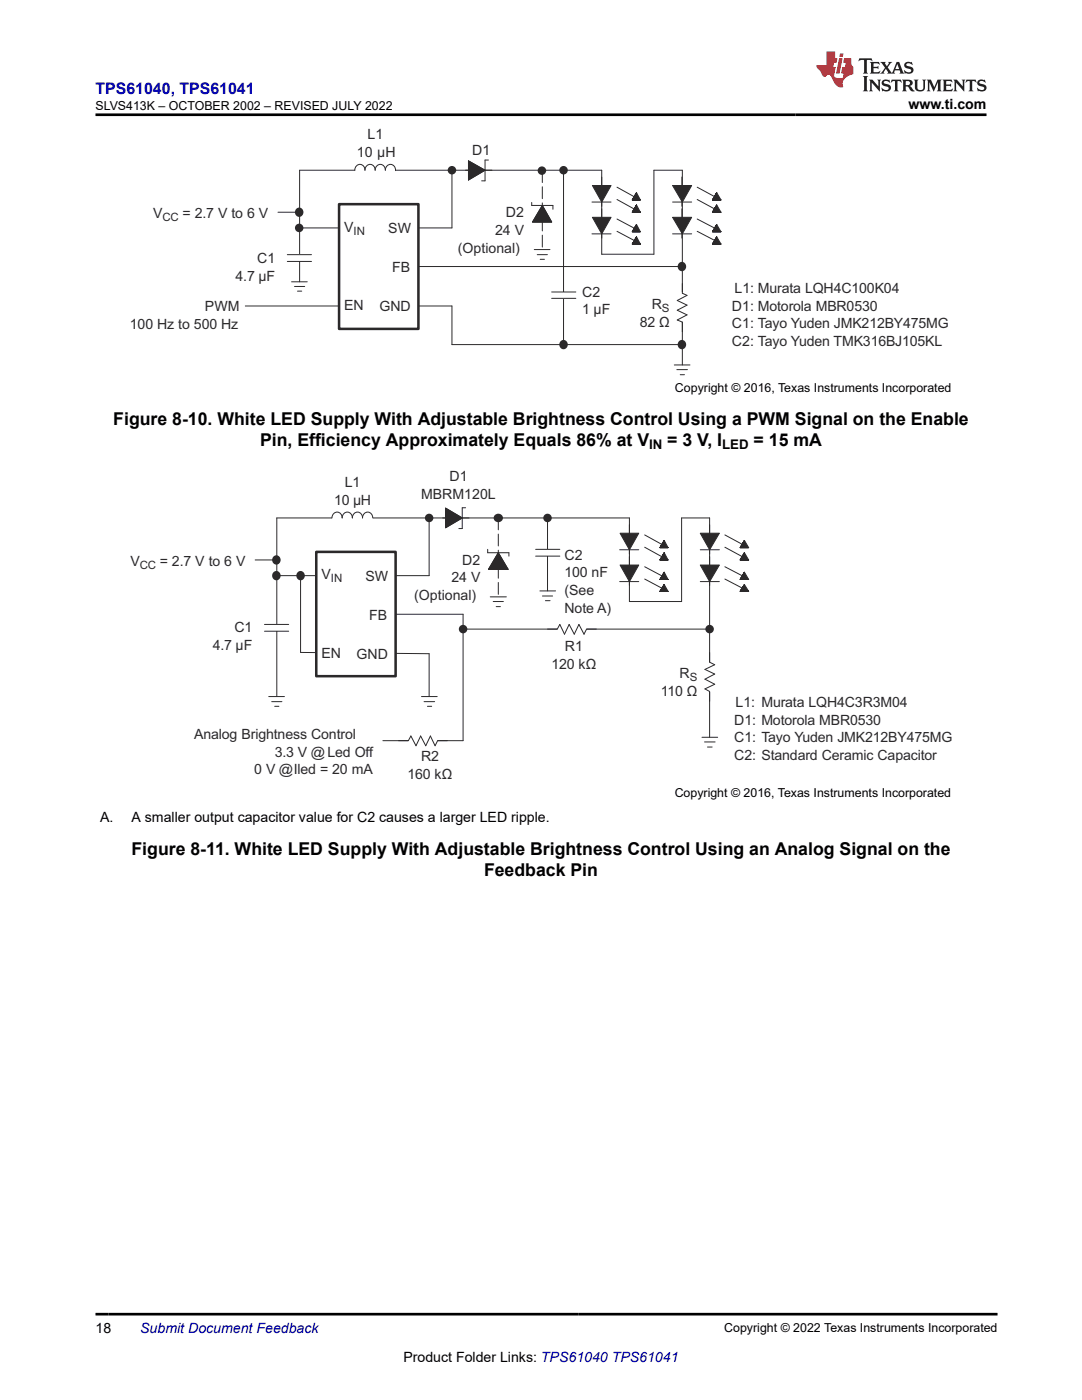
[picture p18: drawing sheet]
<svg xmlns="http://www.w3.org/2000/svg" width="216mm" height="279mm" viewBox="0 0 216 279" stroke-linecap="round" stroke-linejoin="round" font-family="sans-serif">
<defs><g id="words">
<g font-size="3.5">
<text x="22.6" y="84.7">Figure 8-10. White LED Supply With Adjustable Brightness Control Using a PWM Signal on the Enable</text>
<text x="51.9" y="89">Pin, Efficiency Approximately Equals 86% at V</text>
<text x="133.2" y="89">= 3 V, I</text>
<text x="150.4" y="89">= 15 mA</text>
<text x="26.2" y="170.6">Figure 8-11. White LED Supply With Adjustable Brightness Control Using an Analog Signal on the</text>
<text x="96.6" y="174.9">Feedback Pin</text>
</g>
<text font-size="3.2" fill="#00f" x="19" y="18.7">TPS61040, TPS61041</text>
<g font-size="2.8">
<text x="181.3" y="21.8">www.ti.com</text>
<text x="20" y="164.1">A.</text>
<text x="26.3" y="164.1">A smaller output capacitor value for C2 causes a larger LED ripple.</text>
<text x="19" y="266.1">18</text>
<text x="80.5" y="271.7">Product Folder Links: TPS61040 TPS61041</text>
</g>
<g font-size="2.8" fill="#2b292a">
<text x="73.3" y="27.8">L1</text>
<text x="71.2" y="31.3">10 μH</text>
<text x="94.2" y="31">D1</text>
<text x="30.6" y="43.5">V</text>
<text x="36.4" y="43.5">= 2.7 V to 6 V</text>
<text x="68.7" y="46.2">V</text>
<text x="77.5" y="46.5">SW</text>
<text x="98.8" y="46.9">24 V</text>
<text x="100.9" y="43.4">D2</text>
<text x="51.3" y="52.5">C1</text>
<text x="91.4" y="50.4">(Optional)</text>
<text x="47" y="56.1">4.7 μF</text>
<text x="78.2" y="54.4">FB</text>
<text x="116.2" y="59.2">C2</text>
<text x="146.6" y="58.4">L1: Murata LQH4C100K04</text>
<text x="25.9" y="65.6">100 Hz to 500 Hz</text>
<text x="40.9" y="62.1">PWM</text>
<text x="68.7" y="61.8">EN</text>
<text x="75.7" y="62.1">GND</text>
<text x="116.2" y="62.8">1 μF</text>
<text x="127.7" y="65.2">82 Ω</text>
<text x="130.1" y="61.7">R</text>
<text x="146.1" y="62">D1: Motorola MBR0530</text>
<text x="146.1" y="65.5">C1: Tayo Yuden JMK212BY475MG</text>
<text x="146.1" y="69">C2: Tayo Yuden TMK316BJ105KL</text>
<text x="66.7" y="100.7">10 μH</text>
<text x="68.8" y="97.2">L1</text>
<text x="84" y="99.6">MBRM120L</text>
<text x="89.7" y="96">D1</text>
<text x="26" y="112.9">V</text>
<text x="31.9" y="112.9">= 2.7 V to 6 V</text>
<text x="92.2" y="112.7">D2</text>
<text x="112.6" y="111.7">C2</text>
<text x="64.1" y="115.6">V</text>
<text x="72.9" y="115.9">SW</text>
<text x="82.7" y="119.7">(Optional)</text>
<text x="90.1" y="116.2">24 V</text>
<text x="112.6" y="115.2">100 nF</text>
<text x="112.6" y="118.7">(See</text>
<text x="73.7" y="123.8">FB</text>
<text x="112.6" y="122.2">Note A)</text>
<text x="42.4" y="129.8">4.7 μF</text>
<text x="46.8" y="126.2">C1</text>
<text x="64.1" y="131.2">EN</text>
<text x="71.2" y="131.5">GND</text>
<text x="112.7" y="130">R1</text>
<text x="110" y="133.5">120 kΩ</text>
<text x="135.6" y="135.3">R</text>
<text x="131.9" y="138.8">110 Ω</text>
<text x="146.8" y="141.1">L1: Murata LQH4C3R3M04</text>
<text x="38.7" y="147.5">Analog Brightness Control</text>
<text x="146.5" y="144.7">D1: Motorola MBR0530</text>
<text x="146.5" y="148.2">C1: Tayo Yuden JMK212BY475MG</text>
<text x="50.7" y="154.5">0 V @Iled = 20 mA</text>
<text x="54.8" y="151">3.3 V @Led Off</text>
<text x="81.3" y="155.5">160 kΩ</text>
<text x="84" y="152">R2</text>
<text x="146.5" y="151.7">C2: Standard Ceramic Capacitor</text>
</g>
<text font-size="2.8" fill="#00f" x="28" y="266.1">Submit Document Feedback</text>
<g font-size="2.6">
<text x="129.5" y="89.7">IN</text>
<text x="144.1" y="89.7">LED</text>
</g>
<g font-size="2.5">
<text x="19" y="21.9">SLVS413K – OCTOBER 2002 – REVISED JULY 2022</text>
<text x="134.7" y="78.2">Copyright © 2016, Texas Instruments Incorporated</text>
<text x="134.6" y="159">Copyright © 2016, Texas Instruments Incorporated</text>
<text x="144.5" y="265.8">Copyright © 2022 Texas Instruments Incorporated</text>
</g>
<g font-size="2.3" fill="#2b292a">
<text x="32.4" y="44.1">CC</text>
<text x="70.5" y="46.8">IN</text>
<text x="132.1" y="62.3">S</text>
<text x="27.9" y="113.5">CC</text>
<text x="66" y="116.2">IN</text>
<text x="137.6" y="135.9">S</text>
</g>
</g></defs>
<path d="M120.1 34h-60.3v22.2M59.8 45.5h30.4M77.8 53.2h58.4M48.9 61.1h41.3" fill="none" stroke="#2b292a" stroke-width=".2"/>
<path d="M70.9 33.2l8-.1v2.1h-8z" fill-rule="evenodd" fill="#fff"/>
<path d="M70.8 34a1.03 1.03 0 0 1 1-1.2 1.03 1.03 0 0 1 1 1.2 1.03 1.03 0 0 1 1-1.2 1.03 1.03 0 0 1 1.1 1.2 1.03 1.03 0 0 1 1-1.2 1.03 1.03 0 0 1 1 1.2 1.03 1.03 0 0 1 1.1-1.2 1.03 1.03 0 0 1 .9 1.3M93.5 32.1l3.3 1.9-3.3 1.9zM97.5 31.9h-.7v4.2h-.7" fill="none" stroke="#2b292a" stroke-width=".2"/>
<path d="M93.5 32.1l3.3 1.9-3.3 1.9z" fill="#2b292a"/>
<path d="M92.9 34h5.2M93.5 32.1l3.3 1.9-3.3 1.9z" fill="none" stroke="#2b292a" stroke-width=".2"/>
<path d="M58.3 50.8h2.7v1.3h-2.7z" fill-rule="evenodd" fill="#fff"/>
<path d="M57.3 50.8h4.9M57.3 52.2h4.9" fill="none" stroke="#2b292a" stroke-width=".2"/>
<path d="M67.7 40.7h15.8v24.9h-15.8z" fill-rule="evenodd" fill="#fff"/>
<path d="M67.7 40.7h15.8v24.9h-15.8z" fill="none" stroke="#2b292a" stroke-width=".51"/>
<path d="M90.2 34v11.5M90.2 61.1v7.7" fill="none" stroke="#2b292a" stroke-width=".2"/>
<circle cx="90.2" cy="34" r=".68" fill="#2b292a"/>
<circle cx="90.2" cy="34" r=".68" fill="none" stroke="#2b292a" stroke-width=".34"/>
<circle cx="59.7" cy="45.5" r=".68" fill="#2b292a"/>
<circle cx="59.7" cy="45.5" r=".68" fill="none" stroke="#2b292a" stroke-width=".34"/>
<path d="M112.4 34v34.8" fill="none" stroke="#2b292a" stroke-width=".2"/>
<path d="M111.1 58.3h2.6v1.2h-2.6z" fill-rule="evenodd" fill="#fff"/>
<path d="M110.1 58.3h4.8M110.1 59.5h4.8" fill="none" stroke="#2b292a" stroke-width=".2"/>
<circle cx="112.4" cy="34" r=".68" fill="#2b292a"/>
<circle cx="112.4" cy="34" r=".68" fill="none" stroke="#2b292a" stroke-width=".34"/>
<path d="M120.1 34v16.7" fill="none" stroke="#2b292a" stroke-width=".2"/>
<circle cx="136.1" cy="53.2" r=".72" fill="#2b292a"/>
<circle cx="136.1" cy="53.2" r=".72" fill="none" stroke="#2b292a" stroke-width=".34"/>
<path d="M118.2 37h3.7l-1.8 3.3z" fill="#2b292a"/>
<path d="M118.2 37h3.7l-1.8 3.3zM120.1 35.3v5.9M118.1 40.3h3.8" fill="none" stroke="#2b292a" stroke-width=".2"/>
<path d="M127 38.5l-.8 1.4h1.6h-1.6l.8-1.4 .8 1.4h-1.6z" fill-rule="evenodd" fill="#2b292a"/>
<path d="M123.1 37.4l4 2.2M127 38.5l-.8 1.4h1.6h-1.6l.8-1.4 .8 1.4h-1.6z" fill="none" stroke="#2b292a" stroke-width=".2"/>
<path d="M127 40.9l-.8 1.5h1.6h-1.6l.8-1.5 .8 1.5h-1.6z" fill-rule="evenodd" fill="#2b292a"/>
<path d="M123.1 39.8l4 2.2M127 40.9l-.8 1.5h1.6h-1.6l.8-1.5 .8 1.5h-1.6z" fill="none" stroke="#2b292a" stroke-width=".2"/>
<path d="M118.2 43.4h3.7l-1.8 3.3z" fill="#2b292a"/>
<path d="M118.1 46.7h3.8M118.2 43.4h3.7l-1.8 3.3zM120.1 41.7v5.8" fill="none" stroke="#2b292a" stroke-width=".2"/>
<path d="M127 44.8l-.8 1.4h1.6h-1.6l.8-1.4 .8 1.4h-1.6z" fill-rule="evenodd" fill="#2b292a"/>
<path d="M123.1 43.7l4 2.1M127 44.8l-.8 1.4h1.6h-1.6l.8-1.4 .8 1.4h-1.6z" fill="none" stroke="#2b292a" stroke-width=".2"/>
<path d="M127 47.3l-.8 1.4h1.6h-1.6l.8-1.4 .8 1.4h-1.6z" fill-rule="evenodd" fill="#2b292a"/>
<path d="M130.5 34v16.7h-10.4M123.1 46.2l4 2.1M127 47.3l-.8 1.4h1.6h-1.6l.8-1.4 .8 1.4h-1.6z" fill="none" stroke="#2b292a" stroke-width=".2"/>
<path d="M134.2 37h3.8l-1.8 3.3z" fill="#2b292a"/>
<path d="M134.2 37h3.8l-1.8 3.3zM136.1 35.3v5.9M134.2 40.3h3.8" fill="none" stroke="#2b292a" stroke-width=".2"/>
<path d="M143 38.5l-.8 1.4h1.7h-1.7l.8-1.4 .9 1.4h-1.7z" fill-rule="evenodd" fill="#2b292a"/>
<path d="M139.1 37.4l4.1 2.2M143 38.5l-.8 1.4h1.7h-1.7l.8-1.4 .9 1.4h-1.7z" fill="none" stroke="#2b292a" stroke-width=".2"/>
<path d="M143 40.9l-.8 1.5h1.7h-1.7l.8-1.5 .9 1.5h-1.7z" fill-rule="evenodd" fill="#2b292a"/>
<path d="M139.1 39.8l4.1 2.2M143 40.9l-.8 1.5h1.7h-1.7l.8-1.5 .9 1.5h-1.7z" fill="none" stroke="#2b292a" stroke-width=".2"/>
<path d="M134.2 43.4h3.8l-1.8 3.3z" fill="#2b292a"/>
<path d="M134.2 43.4h3.8l-1.8 3.3zM134.2 46.7h3.8M136.1 41.7v5.8" fill="none" stroke="#2b292a" stroke-width=".2"/>
<path d="M143 44.8l-.8 1.4h1.7h-1.7l.8-1.4 .9 1.4h-1.7z" fill-rule="evenodd" fill="#2b292a"/>
<path d="M139.1 43.7l4.1 2.1M143 44.8l-.8 1.4h1.7h-1.7l.8-1.4 .9 1.4h-1.7z" fill="none" stroke="#2b292a" stroke-width=".2"/>
<path d="M143 47.3l-.8 1.4h1.7h-1.7l.8-1.4 .9 1.4h-1.7z" fill-rule="evenodd" fill="#2b292a"/>
<path d="M130.5 34h5.7v38.8M139.1 46.2l4.1 2.1M143 47.3l-.8 1.4h1.7h-1.7l.8-1.4 .9 1.4h-1.7z" fill="none" stroke="#2b292a" stroke-width=".2"/>
<path d="M135.2 58.4h2v5.9h-2z" fill-rule="evenodd" fill="#fff"/>
<path d="M55.5 42.4h4.3M136.2 56.6v1.9l.9 .4-2 1.1 2 .9-2 1 2 .9-2 1.1 1.1 .4v1.9" fill="none" stroke="#2b292a" stroke-width=".2"/>
<circle cx="59.7" cy="42.3" r=".72" fill="#2b292a"/>
<circle cx="59.7" cy="42.3" r=".72" fill="none" stroke="#2b292a" stroke-width=".34"/>
<path d="M58.2 56.2h3.1M58.8 57.2h2M59.4 58.1h.8M90.2 68.8h46M134.5 72.8h3.2M135.1 73.8h2.1M135.7 74.8h.9" fill="none" stroke="#2b292a" stroke-width=".2"/>
<circle cx="136.1" cy="68.7" r=".72" fill="#2b292a"/>
<circle cx="136.1" cy="68.7" r=".72" fill="none" stroke="#2b292a" stroke-width=".34"/>
<circle cx="112.4" cy="68.7" r=".72" fill="#2b292a"/>
<circle cx="112.4" cy="68.7" r=".72" fill="none" stroke="#2b292a" stroke-width=".34"/>
<path d="M108.2 34.1v15.7" fill="none" stroke="#2b292a" stroke-width=".2" stroke-dasharray="2.4 .8"/>
<path d="M106.1 40.4v.6h4.2v.8M108.2 41l1.9 3.3h-3.8z" fill="none" stroke="#2b292a" stroke-width=".2"/>
<path d="M108.2 41l1.9 3.3h-3.8z" fill-rule="evenodd" fill="#2b292a"/>
<path d="M108.2 41l1.9 3.3h-3.8z" fill="none" stroke="#2b292a" stroke-width=".2"/>
<circle cx="108.1" cy="34.1" r=".68" fill="#2b292a"/>
<circle cx="108.1" cy="34.1" r=".68" fill="none" stroke="#2b292a" stroke-width=".34"/>
<path d="M106.6 49.8h3.1M107.2 50.8h2M107.8 51.8h.8M55.2 114.9h30.4M125.6 103.4h-70.4v35.6M60 130.2l25.6 .3M73.3 122.6h19.1" fill="none" stroke="#2b292a" stroke-width=".2"/>
<path d="M66.3 102.5h8.1v2.1h-8.1z" fill-rule="evenodd" fill="#fff"/>
<path d="M66.2 103.4a1.03 1.03 0 0 1 1.1-1.2 1.03 1.03 0 0 1 1 1.2 1.03 1.03 0 0 1 1-1.2 1.03 1.03 0 0 1 1 1.2 1.03 1.03 0 0 1 1-1.2 1.03 1.03 0 0 1 1 1.2 1.03 1.03 0 0 1 1.1-1.2 1.03 1.03 0 0 1 1 1.2M88.9 101.4l3.3 2-3.3 1.9zM92.9 101.3h-.7v4.2h-.6" fill="none" stroke="#2b292a" stroke-width=".2"/>
<path d="M88.9 101.4l3.3 2-3.3 1.9z" fill="#2b292a"/>
<path d="M88.3 103.4h5.3M88.9 101.4l3.3 2-3.3 1.9z" fill="none" stroke="#2b292a" stroke-width=".2"/>
<path d="M53.8 124.6h2.6v1.3h-2.6z" fill-rule="evenodd" fill="#fff"/>
<path d="M52.8 124.6h4.8M52.8 126h4.8" fill="none" stroke="#2b292a" stroke-width=".2"/>
<path d="M63.1 110.1h15.8v24.8h-15.8z" fill-rule="evenodd" fill="#fff"/>
<path d="M63.1 110.1h15.8v24.8h-15.8z" fill="none" stroke="#2b292a" stroke-width=".51"/>
<path d="M85.6 103.4v11.5M85.6 130.5v8.5" fill="none" stroke="#2b292a" stroke-width=".2"/>
<circle cx="85.6" cy="103.4" r=".68" fill="#2b292a"/>
<circle cx="85.6" cy="103.4" r=".68" fill="none" stroke="#2b292a" stroke-width=".34"/>
<circle cx="55.2" cy="114.8" r=".72" fill="#2b292a"/>
<circle cx="55.2" cy="114.8" r=".72" fill="none" stroke="#2b292a" stroke-width=".34"/>
<path d="M109.3 103.4v14.5" fill="none" stroke="#2b292a" stroke-width=".2"/>
<path d="M107.9 109.6h2.6v1.3h-2.6z" fill-rule="evenodd" fill="#fff"/>
<path d="M106.9 109.6h4.8M106.9 111h4.8" fill="none" stroke="#2b292a" stroke-width=".2"/>
<circle cx="109.3" cy="103.4" r=".68" fill="#2b292a"/>
<circle cx="109.3" cy="103.4" r=".68" fill="none" stroke="#2b292a" stroke-width=".34"/>
<path d="M125.6 103.4v16.6" fill="none" stroke="#2b292a" stroke-width=".2"/>
<circle cx="141.6" cy="125.6" r=".68" fill="#2b292a"/>
<circle cx="141.6" cy="125.6" r=".68" fill="none" stroke="#2b292a" stroke-width=".34"/>
<path d="M123.7 106.4h3.8l-1.9 3.3z" fill="#2b292a"/>
<path d="M123.6 109.7h3.9M123.7 106.4h3.8l-1.9 3.3zM125.6 104.7v5.9" fill="none" stroke="#2b292a" stroke-width=".2"/>
<path d="M132.5 107.9l-.8 1.4h1.6h-1.6l.8-1.4 .8 1.4h-1.6z" fill-rule="evenodd" fill="#2b292a"/>
<path d="M128.6 106.8l4 2.2M132.5 107.9l-.8 1.4h1.6h-1.6l.8-1.4 .8 1.4h-1.6z" fill="none" stroke="#2b292a" stroke-width=".2"/>
<path d="M132.5 110.3l-.8 1.5h1.6h-1.6l.8-1.5 .8 1.5h-1.6z" fill-rule="evenodd" fill="#2b292a"/>
<path d="M128.6 109.2l4 2.2M132.5 110.3l-.8 1.5h1.6h-1.6l.8-1.5 .8 1.5h-1.6z" fill="none" stroke="#2b292a" stroke-width=".2"/>
<path d="M123.7 112.8h3.8l-1.9 3.3z" fill="#2b292a"/>
<path d="M123.6 116.1h3.9M123.7 112.8h3.8l-1.9 3.3zM125.6 111.1v5.7" fill="none" stroke="#2b292a" stroke-width=".2"/>
<path d="M132.5 114.2l-.8 1.4h1.6h-1.6l.8-1.4 .8 1.4h-1.6z" fill-rule="evenodd" fill="#2b292a"/>
<path d="M128.6 113.1l4 2.1M132.5 114.2l-.8 1.4h1.6h-1.6l.8-1.4 .8 1.4h-1.6z" fill="none" stroke="#2b292a" stroke-width=".2"/>
<path d="M132.5 116.7l-.8 1.3h1.6h-1.6l.8-1.3 .8 1.3h-1.6z" fill-rule="evenodd" fill="#2b292a"/>
<path d="M128.6 115.6l4 2.1M132.5 116.7l-.8 1.3h1.6h-1.6l.8-1.3 .8 1.3h-1.6zM136 103.4v16.6h-10.4" fill="none" stroke="#2b292a" stroke-width=".2"/>
<path d="M139.7 106.4h3.8l-1.9 3.3z" fill="#2b292a"/>
<path d="M139.7 106.4h3.8l-1.9 3.3zM139.7 109.7h3.8M141.6 104.7v5.9" fill="none" stroke="#2b292a" stroke-width=".2"/>
<path d="M148.5 107.9l-.8 1.4h1.7h-1.7l.8-1.4 .9 1.4h-1.7z" fill-rule="evenodd" fill="#2b292a"/>
<path d="M144.6 106.8l4.1 2.2M148.5 107.9l-.8 1.4h1.7h-1.7l.8-1.4 .9 1.4h-1.7z" fill="none" stroke="#2b292a" stroke-width=".2"/>
<path d="M148.5 110.3l-.8 1.5h1.7h-1.7l.8-1.5 .9 1.5h-1.7z" fill-rule="evenodd" fill="#2b292a"/>
<path d="M144.6 109.2l4.1 2.2M148.5 110.3l-.8 1.5h1.7h-1.7l.8-1.5 .9 1.5h-1.7z" fill="none" stroke="#2b292a" stroke-width=".2"/>
<path d="M139.7 112.8h3.8l-1.9 3.3z" fill="#2b292a"/>
<path d="M139.7 112.8h3.8l-1.9 3.3zM139.7 116.1h3.8M141.6 111.1v5.7" fill="none" stroke="#2b292a" stroke-width=".2"/>
<path d="M148.5 114.2l-.8 1.4h1.7h-1.7l.8-1.4 .9 1.4h-1.7z" fill-rule="evenodd" fill="#2b292a"/>
<path d="M144.6 113.1l4.1 2.1M148.5 114.2l-.8 1.4h1.7h-1.7l.8-1.4 .9 1.4h-1.7z" fill="none" stroke="#2b292a" stroke-width=".2"/>
<path d="M148.5 116.7l-.8 1.3h1.7h-1.7l.8-1.3 .9 1.3h-1.7z" fill-rule="evenodd" fill="#2b292a"/>
<path d="M136 103.4h5.6v43.7M144.6 115.6l4.1 2.1M148.5 116.7l-.8 1.3h1.7h-1.7l.8-1.3 .9 1.3h-1.7z" fill="none" stroke="#2b292a" stroke-width=".2"/>
<path d="M140.7 132.2h1.9v5.8h-1.9z" fill-rule="evenodd" fill="#fff"/>
<path d="M50.9 111.8h4.3M141.6 130.2v2l1 .5-1.9 .9 1.9 .9-1.9 1 1.9 1.1-1.9 .9 .9 .5v1.9" fill="none" stroke="#2b292a" stroke-width=".2"/>
<circle cx="55.2" cy="111.7" r=".72" fill="#2b292a"/>
<circle cx="55.2" cy="111.7" r=".72" fill="none" stroke="#2b292a" stroke-width=".34"/>
<path d="M107.7 117.9h3.2M108.2 118.9h2.1M108.8 119.9h1M53.6 139h3.2M84.1 139h3.1M92.4 122.6v25.2M92.4 125.6h49.2M54.2 140h2M54.8 141h.9M84.6 140h2.1M85.3 141h.8" fill="none" stroke="#2b292a" stroke-width=".2"/>
<circle cx="92.4" cy="125.6" r=".68" fill="#2b292a"/>
<circle cx="92.4" cy="125.6" r=".68" fill="none" stroke="#2b292a" stroke-width=".34"/>
<path d="M111.2 124.6h5.8v2h-5.8z" fill-rule="evenodd" fill="#fff"/>
<path d="M109.3 125.6h1.9l.5-1 .9 2 1-2 1 2 .9-2 1 2 .5-1h2M76.4 147.8h16" fill="none" stroke="#2b292a" stroke-width=".2"/>
<path d="M81.5 146.9h5.8v1.9h-5.8z" fill-rule="evenodd" fill="#fff"/>
<path d="M97.3 109.6v.7h4.2v.7M99.4 110.3l2 3.3h-3.9zM79.5 147.8h2l.5-.9 1 1.9 .9-1.9 1.1 1.9 .9-1.9 .9 1.9 .5-1h2M140.1 147.1h3.1M140.6 148.1h2.1M141.2 149.1h.9" fill="none" stroke="#2b292a" stroke-width=".2"/>
<path d="M99.4 103.4v15.7" fill="none" stroke="#2b292a" stroke-width=".2" stroke-dasharray="2.4 .8"/>
<path d="M99.4 110.3l2 3.3h-3.9z" fill-rule="evenodd" fill="#2b292a"/>
<path d="M99.4 110.3l2 3.3h-3.9z" fill="none" stroke="#2b292a" stroke-width=".2"/>
<circle cx="99.5" cy="103.4" r=".72" fill="#2b292a"/>
<circle cx="99.5" cy="103.4" r=".72" fill="none" stroke="#2b292a" stroke-width=".34"/>
<path d="M60 115.2v15M97.8 119.1h3.2M98.4 120h2M99 121.1h.9" fill="none" stroke="#2b292a" stroke-width=".2"/>
<circle cx="59.9" cy="114.8" r=".72" fill="#2b292a"/>
<circle cx="59.9" cy="114.8" r=".72" fill="none" stroke="#2b292a" stroke-width=".34"/>
<path d="M171.5 11.6l-.2 .6 .5-.2h.6v.1v2.2l-.2 .4h1l-.2-.4v-2.2v-.1h.5l.5 .2-.1-.6zM173.6 12.4l.2 .3v1.6l-.2 .4h1.9l.1-.6a1.08 1.08 0 0 1-1.3 .2v-.7h.6l.4 .2v-.7l-.4 .2h-.6v-.5l.2-.2a1 1 0 0 1 1 .3l-.1-.5zM175.7 12.4l.9 1.1-1 1.2h.9l-.2-.2 .5-.8 .4 .8-.2 .2h1.6l-.2-.2 .2-.5h.9l.1 .5-.1 .2h.9l-.2-.4-.8-1.9h-.5l-.9 2.1-.9-1.1 .9-1h-.8l.2 .2-.4 .6-.4-.6 .2-.2zM179 12.8l.4 1h-.7zM180.7 12.5a.65 .65 0 0 0-.2 .7 .65 .65 0 0 0 .6 .5l.6 .1 .1 .3a.79 .79 0 0 1-.7 .4 .79 .79 0 0 1-.7-.5l.1 .7 .2-.1a.93 .93 0 0 0 1.1 0 .93 .93 0 0 0 .4-.9 1.46 1.46 0 0 0-1.2-.6l-.1-.3a1.09 1.09 0 0 1 1.2 .2l-.2-.6-.1 .1-.5-.2zM172.2 15.2l.2 .4v2.2l-.2 .4h1l-.2-.4v-2.2l.2-.4zM173.4 15.9l.2 .4v1.5l-.2 .4h.8l-.3-.4 .1-1.3 1.6 1.8v-2l.2-.4h-.7l.1 .2 .1 1.1-1.2-1.3zM176.2 16a.65 .65 0 0 0-.2 .8 .65 .65 0 0 0 .6 .4l.6 .2 .1 .2a.79 .79 0 0 1-.7 .4 .79 .79 0 0 1-.7-.5l.1 .7 .2-.1a.93 .93 0 0 0 1.1 .1 .93 .93 0 0 0 .4-1 1.46 1.46 0 0 0-1.2-.5l-.1-.4a1.09 1.09 0 0 1 1.2 .2l-.1-.6-.2 .1-.5-.1zM177.9 15.9l-.1 .6a.63 .63 0 0 1 .8-.3v1.6l-.3 .4h1l-.2-.4v-1.6a.66 .66 0 0 1 .8 .3l-.1-.6zM180 15.9l.2 .4v1.5l-.2 .4h1l-.2-.2-.1-.7h.5l.1 .2a.79 .79 0 0 0 1.2 .6l-1-.9a.61 .61 0 0 0 .6-.6 .61 .61 0 0 0-.5-.7zM180.8 16.2h.1a.47 .47 0 0 1 .5 .1 .47 .47 0 0 1 .1 .5l-.1 .1-.7 .1zM182.3 15.9l.2 .2a2.27 2.27 0 0 0 .4 2 1.04 1.04 0 0 0 1.7-.7v-1.3l.2-.2h-.8l.2 .4v1.1a.6 .6 0 0 1-.6 .6 .6 .6 0 0 1-.6-.6v-1.1l.3-.4zM184.9 15.9l.2 .4v1.5l-.2 .4h.8l-.3-.4v-1.4l.9 1.9 .9-1.9v1.4l-.3 .4h1l-.2-.4v-1.5l.2-.4h-.8l-.7 1.5-.6-1.5zM188.1 15.9l.2 .4v1.5l-.2 .4h1.9l.1-.6a1.09 1.09 0 0 1-1.3 .2v-.7h.6l.4 .2v-.6l-.4 .2h-.6v-.6l.2-.1a1.01 1.01 0 0 1 1 .3l-.1-.6zM190.2 15.9l.3 .4v1.5l-.3 .4h.8l-.2-.4v-1.3l1.6 1.8v-2l.2-.4h-.7l.2 .2v1.1l-1.2-1.3zM192.8 15.9l-.1 .6a.63 .63 0 0 1 .8-.3v1.6l-.3 .4h1l-.2-.4v-1.6a.66 .66 0 0 1 .8 .3l-.1-.6zM195.2 16a.65 .65 0 0 0-.2 .8 .65 .65 0 0 0 .6 .4l.6 .2 .2 .2a.79 .79 0 0 1-.7 .4 .79 .79 0 0 1-.7-.5l.1 .7 .2-.1a.93 .93 0 0 0 1 .1 .93 .93 0 0 0 .5-1 1.46 1.46 0 0 0-1.3-.5v-.4a1.09 1.09 0 0 1 1.2 .2l-.2-.6-.2 .1-.5-.1z" fill="#231f20"/>
<path d="M164.9 10.3v2.7h-2l.1 .4 .8 1a.95 .95 0 0 0 1 .9 .59 .59 0 0 1 .5-.4 .59 .59 0 0 1 .5 .3l.4 .8a1.59 1.59 0 0 0 2.1 1.4 1.61 1.61 0 0 1 1-2.3l1-.3-.1-1.5a1.59 1.59 0 0 1-.3-1.7h-1.5l-.2 .9h.6l-.2 .9h-.5l-.2 .9v.3l.4 .1-.1 .9h-.7a.73 .73 0 0 1-1-.7l.3-1.5h-.5l.1-.9h.5l.2-.9h-.5v-1.3zM167.4 11.6l-.6 3.1h.7l.6-3.1zM167.6 10.7l-.1 .6h.7l.1-.6z" fill="#ed1c24"/>
<path d="M19 22.9h177.8M19 262.3h180" fill="none" stroke="#000" stroke-width=".53"/>
<use href="#words"/>
</svg>
